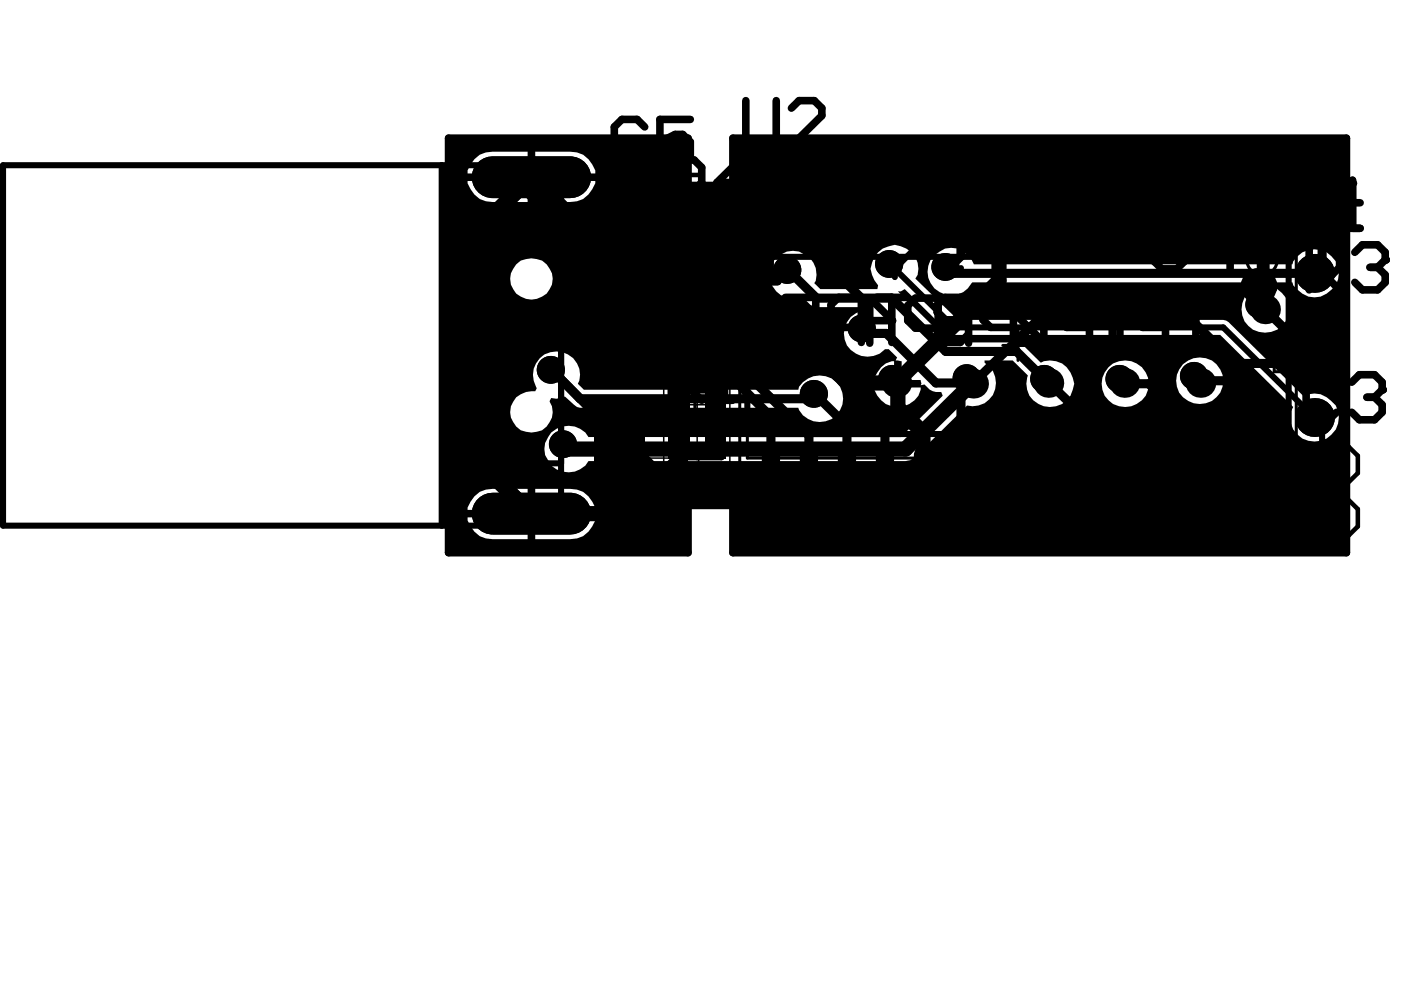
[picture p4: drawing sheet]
<svg xmlns="http://www.w3.org/2000/svg" width="47mm" height="33mm" viewBox="0 0 47 33" stroke-linecap="round" stroke-linejoin="round" font-family="sans-serif">
<g fill="none" stroke="#000" stroke-width=".05">
<path d="M.1 5.5h18.5v12h-18.5zM14.7 5.5v12M14.8 5.5v12M20.2 6.2h3v1.5h-3zM20.2 15.2h3v1.5h-3zM21.2 16h1M21.2 7h1M21.7 6.5v1M21.7 15.5v1M22.1 8.9v-1.3h2.2v1.3h-2.6v1.3h2.6v1.2h-2.2v-1.2M22.1 12.8h2.2v2.6h-2.2zM22.1 14.1h2.2"/>
<path d="M22.3 9.5h1M22.7 14.7h1M22.7 8.2h1M22.7 13.5h1M22.7 10.8h1M22.8 9v1M23.2 7.7v1M23.2 10.3v1M23.2 13v.9M23.2 14.2v1M23.9 8.9v1.3M43.2 14.7h1.5v3h-1.5z"/>
<path d="M43.2 5.2h1.5v3h-1.5zM43.3 10.4h1.3v2.2h-1.3zM43.4 11.5h1M43.5 16.2h.9M43.5 6.7h.9M43.9 6.3v.9M43.9 11v1M43.9 15.8v.9"/>
</g>
<g fill="none" stroke="#000" stroke-width=".1">
<path d="M20.9 15.6h1.6v.8h-1.6zM20.9 6.6h1.6v.8h-1.6zM21.6 16.5h.2M21.6 15.5h.2M21.6 6.7v.6M21.6 15.7v.6M21.6 6.5h.2M21.6 7.5h.2M21.8 6.7v.6M21.8 15.7v.6M22.3 11.9v.7h.4M22.3 13.6h.3l.1-.1v-.2l-.1-.1h-.3v.6"/>
<path d="M22.4 11.7h.3M22.5 10.4h.5l-.5 .5v.1l.1 .1h.2l.2-.1M22.5 13.6l.2 .2M22.6 12.4h.1M22.6 11.7v.7M22.7 12.3l-.1 .1M22.9 11.8l.1-.1h.4v.7h-.4l-.1-.1zM23 11.9h.3l.1 .1v.5l-.1 .1h-.3zM23 13.8h.2M23 9.1v.7l.4-.3h-.5M23.1 13.2h.1M23.1 13.2v.6"/>
<path d="M23.1 13.2l-.1 .1M23.2 10.4l.2 .2M23.6 11.7h.5v.7M23.6 9.1l.2 .3M23.7 12l.1-.1h.2l.1 .1v.1l-.4 .5h.4M23.7 10.4v.7h-.4l-.1-.1v-.3l.1-.1h.4M24.1 9.1v.7h-.4l-.1-.1v-.2l.1-.1h.4M24.6 5.6h18.5v11.7h-18.5zM24.8 7.7h18v7.5h-18zM33.3 11.5h1M33.8 11v1M42.6 11.2h.1"/>
<path d="M42.6 11.2l-.2 .1v.3l.1 .1M42.6 11.2l.1 .1M42.7 11.3l.1-.1 .3 .1v.3l-.2 .1M42.7 11.3v.2M42.8 12.4v-.4l-.1-.1h-.2l-.1 .1v.4h.7M43.1 11.9l-.3 .2M43.4 6.6v.2M43.4 16.1v.2M43.5 15.5h.8v1.5h-.8zM43.5 6h.8v1.5h-.8zM43.6 16.1h.6M43.6 16.3h.6"/>
<path d="M43.6 6.8h.6M43.6 6.6h.6M44.4 6.6v.2M44.4 16.1v.2"/>
<circle cx="42" cy="8.6" r=".5"/>
</g>
<g fill="none" stroke="#000" stroke-width=".2">
<path d="M.1 5.5h18.5v12h-18.5zM14.7 5.5v12M14.8 5.5v12M18.6 7.6h-2.9v7.8h2.9M22 9.1h1.6v.9h-1.6zM22.3 7.8h1.7v.9h-1.7zM22.3 10.3h1.7v1h-1.7zM22.3 13h1.7v.9h-1.7zM22.3 14.3h1.7v.9h-1.7zM24.8 8.5h18v5.9h-18zM29.7 8.9l2 2h9l3 3M29.7 8.9v.3"/>
<path d="M30.7 7v1l-1 .9M31.9 8.9l-.2 .2M43.5 10.7h.9v1.6h-.9zM43.9 14.2v1.3"/>
</g>
<g fill="#000">
<path d="M21.4 15.4h.2v.9l.3-.2v.2l-.4 .2h-.1zM22.2 15.5l.4-.1a.56 .56 0 0 1 .5 .8 .56 .56 0 0 1-1 .1v-.1h.2a.37 .37 0 0 0 .5 .2 .37 .37 0 0 0 .1-.6 .34 .34 0 0 0-.3-.3 .34 .34 0 0 0-.4 .3h-.1zM43.4 7.3l.3-.2v.2a.37 .37 0 0 0-.1 .5 .37 .37 0 0 0 .5 .1 .34 .34 0 0 0 .3-.3 .34 .34 0 0 0-.3-.3l.1-.2a.53 .53 0 0 1 .3 .8 .53 .53 0 0 1-.8 .2 .55 .55 0 0 1-.3-.8z"/>
<path d="M43.4 6.4h.7v-.2h.2v.2h.3v.1h-.3v.5h-.2l-.7-.5zM43.6 6.5l.5 .4v-.4z"/>
<path d="M14.9 4.6h8v1.6h1.5v-1.5l.1-.1h20.3v13.8h-20.4v-1.5h-1.5v1.5h-8zM17.8 5v.8h2v-.1a.88 .88 0 0 0-.8-.7zM15.8 5.3l-.3 .5h2v-.8l-1.4 .1zM17.8 6v.7h1.2a.83 .83 0 0 0 .8-.7zM15.5 6v.1a.88 .88 0 0 0 .9 .6h1.1v-.7zM18.3 14.4a.79 .79 0 0 0 .1 1.2 .79 .79 0 0 0 1.2-.3h10.5l.3-.1 1.7-1.7a.78 .78 0 0 0 1-.5 .78 .78 0 0 0-.4-.9v-.1h1l.5 .5a.78 .78 0 0 0 .6 1.1 .78 .78 0 0 0 .9-.9 .78 .78 0 0 0-1.1-.6l-.6-.6-.2-.1h-2.2l-1.8-1.7 .3-.1 1.5 1.5h9l2.4 2.4a.79 .79 0 0 0 .6 1.2 .79 .79 0 0 0 .9-.9 .79 .79 0 0 0-1.2-.6l-2.5-2.5-9-.1-1.4-1.3a.78 .78 0 0 0-.3-1 .78 .78 0 0 0-1 .1 .78 .78 0 0 0 .1 1.1v.1h-1.9l-.2-.2a.78 .78 0 0 0-.6-1 .78 .78 0 0 0-.9 .8 .78 .78 0 0 0 1 .6l.3 .3 .2 .1h1.6v.1a.78 .78 0 0 0-.5 1.2 .78 .78 0 0 0 1.2 .1h.1l.3 .3v.1h.2v.6h.6v.2h.1a.55 .55 0 0 0 .6 .2v.2l-1.4 1.3h-10.3a.79 .79 0 0 0-1.3-.1zM31.1 8.5a.78 .78 0 0 0 .1 1.2 .78 .78 0 0 0 1.1-.3h9.7v.1a.78 .78 0 0 0-.6 1.2 .78 .78 0 0 0 1.3 0 .78 .78 0 0 0-.6-1.2v-.1h.9a.8 .8 0 0 0 1.2 .3 .8 .8 0 0 0 0-1.2 .8 .8 0 0 0-1.2 .3h-10.6a.77 .77 0 0 0-1.3-.3zM17 9.3a.7 .7 0 0 0 1.4 0 .7 .7 0 0 0-1.4 0zM29.3 12.2l-.2 .4h.6v-.6zM17.9 11.9a.81 .81 0 0 0-.1 1v.1a.7 .7 0 0 0-.8 .8 .7 .7 0 0 0 .9 .6 .7 .7 0 0 0 .4-1.1v-.1h.5l.5 .4h7.2a.78 .78 0 0 0 1.2 .3 .78 .78 0 0 0 0-1.3 .78 .78 0 0 0-1.2 .4h-7.1l-.2-.2a.77 .77 0 0 0-.3-1 .77 .77 0 0 0-1 .1zM39.1 12.7a.8 .8 0 0 0 1.6 0 .8 .8 0 0 0-1.6 0zM30 12.9v.6a.73 .73 0 0 0 .6-.6zM29.1 12.9v.1a.89 .89 0 0 0 .6 .5v-.6zM36.6 12.8a.8 .8 0 0 0 1.6 0 .8 .8 0 0 0-1.6 0zM17.8 16.3v.7h2v-.1a.88 .88 0 0 0-.8-.6zM15.8 16.5l-.3 .5h2v-.7h-1.4zM17.8 17.2v.7h1.2a.83 .83 0 0 0 .8-.7zM15.5 17.2v.1a.88 .88 0 0 0 .9 .6h1.1v-.7z"/>
<circle cx="18.3" cy="12.3" r=".46"/>
<circle cx="18.7" cy="14.8" r=".46"/>
<circle cx="20.6" cy="7.2" r=".24"/>
<circle cx="20.6" cy="15.8" r=".24"/>
<circle cx="20.6" cy="6.8" r=".24"/>
<circle cx="20.6" cy="16.2" r=".24"/>
<circle cx="21.2" cy="16.2" r=".24"/>
<circle cx="21.2" cy="7.2" r=".24"/>
<circle cx="21.2" cy="6.8" r=".24"/>
<circle cx="21.2" cy="15.8" r=".24"/>
<circle cx="22.2" cy="16.2" r=".24"/>
<circle cx="22.2" cy="6.8" r=".24"/>
<circle cx="22.2" cy="15.8" r=".24"/>
<circle cx="22.2" cy="7.2" r=".24"/>
<circle cx="22.8" cy="16.2" r=".24"/>
<circle cx="22.8" cy="6.8" r=".24"/>
<circle cx="22.8" cy="15.8" r=".24"/>
<circle cx="22.8" cy="7.2" r=".24"/>
<circle cx="22.9" cy="12.5" r=".15"/>
<circle cx="26.2" cy="9" r=".46"/>
<circle cx="27.1" cy="13.1" r=".46"/>
<circle cx="28.6" cy="10.9" r=".46"/>
<circle cx="29.6" cy="8.8" r=".46"/>
<circle cx="29.7" cy="12.6" r=".46"/>
<circle cx="29.8" cy="12.7" r=".49"/>
<circle cx="31.4" cy="8.9" r=".46"/>
<circle cx="32.1" cy="12.6" r=".46"/>
<circle cx="32.3" cy="12.8" r=".49"/>
<circle cx="34.7" cy="12.6" r=".46"/>
<circle cx="34.8" cy="12.7" r=".49"/>
<circle cx="37.2" cy="12.6" r=".46"/>
<circle cx="37.4" cy="12.7" r=".49"/>
<circle cx="39.7" cy="12.5" r=".46"/>
<circle cx="39.9" cy="12.7" r=".49"/>
<circle cx="41.9" cy="10.1" r=".46"/>
<circle cx="42" cy="10.3" r=".49"/>
<circle cx="43.7" cy="13.9" r=".64"/>
<circle cx="43.7" cy="9.1" r=".64"/>
<circle cx="43.7" cy="7.3" r=".24"/>
<circle cx="43.7" cy="17.3" r=".24"/>
<circle cx="43.7" cy="15.2" r=".24"/>
<circle cx="43.7" cy="15.7" r=".24"/>
<circle cx="43.7" cy="7.8" r=".24"/>
<circle cx="43.7" cy="6.2" r=".24"/>
<circle cx="43.7" cy="5.7" r=".24"/>
<circle cx="43.7" cy="16.8" r=".24"/>
<circle cx="44.2" cy="15.7" r=".24"/>
<circle cx="44.2" cy="7.8" r=".24"/>
<circle cx="44.2" cy="7.3" r=".24"/>
<circle cx="44.2" cy="15.2" r=".24"/>
<circle cx="44.2" cy="6.2" r=".24"/>
<circle cx="44.2" cy="16.8" r=".24"/>
<circle cx="44.2" cy="5.7" r=".24"/>
<circle cx="44.2" cy="17.3" r=".24"/>
</g>
<path d="M21.5 6.1l-.3-.3h-.6l-.3 .3v1.2l.3 .3h.6l.3-.3M23.3 5.8h-1.2v.9l.6-.3h.3l.3 .3v.6l-.3 .3h-.6l-.3-.3M43.6 16l-.3-.3v-.5l.3-.3h1.2l.3 .3v.5l-.3 .3M43.6 16.6l-.3 .3v.6l.3 .3h.3l.3-.3M44.2 17.5l.4 .3M44.2 17.2v.3M44.6 17.8h.1M44.8 16.6l.3 .3v.6l-.3 .3h-.2" fill="none" stroke="#000" stroke-width=".15"/>
<path d="M22 9.1h1.6v.9h-1.6zM22.3 7.8h1.7v.9h-1.7zM22.3 10.3h1.7v1h-1.7zM22.3 13h1.7v.9h-1.7zM22.3 14.3h1.7v.9h-1.7zM43.5 10.7h.9v1.6h-.9z" fill="none" stroke="#000" stroke-width=".03"/>
<g fill="none" stroke="#000" stroke-width=".25">
<path d="M14.9 4.6h8v1.6h1.5v-1.6h20.4v13.8h-20.4v-1.6h-1.5v1.6h-8zM21.4 4.2l-.2-.2h-.5l-.3 .2v1l.3 .3h.5l.2-.3M21.7 15.5l-.2-.3h-.6l-.2 .3v1l.2 .2h.6l.2-.2M21.9 7.6h.8l.2-.3v-.5l-.2-.2h-.8v1.5M22.2 16.7h.5M22.3 6.3h.8l.2-.2v-.5l-.2-.3h-.8v1.5M22.3 7.9v1.5h1M22.3 10.5v2.8M22.3 11.8h.8l.2 .3v.5l-.2 .2h-.8M22.3 12h1M22.4 7.6l.5 .5M22.5 15.2h.1"/>
<path d="M22.5 15.2v1.5M22.5 15.2l-.3 .3M22.8 6.3l.5 .5M22.8 12.8l.5 .5M22.9 4h-1v.7l.5-.2h.3l.2 .2v.5l-.2 .3h-.5l-.3-.3M23.4 6.8l.3-.2h.5l.2 .2v.3l-1 1h1M23.8 10.5h.8l.2 .3v1l-.2 .2h-.8zM23.8 7.9h.8l.2 .2v1l-.2 .3h-.8zM23.8 13.3h.5M24.1 11.8h.1M24.1 11.8v1.5M24.1 11.8l-.3 .3"/>
<path d="M24.8 3.3v1.3l.2 .2h.5l.3-.2v-1.3M24.8 6.1h-1l.8-.8v1.5M25.3 10.8l.3-.3h.5l.3 .3v.2l-1.1 1h1.1M25.3 9.4h.6M25.6 7.9h.1M25.6 7.9v1.5M25.6 7.9l-.3 .2M26.1 9.9h1v.7l-.5-.2h-.2l-.3 .2v.5l.3 .3h.5l.2-.3M26.3 3.6l.3-.3h.5l.2 .3v.2l-1 1h1M28.6 10.9h-.7l-.3-.3v-.5l.3-.2h.7v1.5M28.7 10.7h1l-.8-.8v1.5M29.1 9.9h1"/>
<path d="M29.6 9.9v1.5M31.2 10.4h.1M31.2 10.1l.2-.2h.5l.3 .2M31.2 10.4l.2 .2M31.2 11.1l.2 .3h.5l.3-.3M31.2 10.9h-.8l-.2-.2v-.5l.2-.3h.8v1.5M31.4 10.6h.3M31.4 10.6l-.2 .3M31.7 9.9h1M32.2 9.9v1.5M33.7 10.9h-.8l-.2-.3v-.5l.2-.2h.8v1.5h1M33.7 10.4l1 1"/>
<path d="M34.4 9.9l.3 .2M34.7 9.9v1.5M35.2 9.9h-1.3l-.2 .2M36.2 10.9h-.7l-.3-.3v-.5l.3-.2h.7v1.5M36.7 9.9h1M37 9.9h.1M37 9.9l.2 .2M37 9.9v1.5M37.2 9.9v1.5h-.5M38.4 7.4l.5 .3 .5 .5M38.4 8.4l.2-.2h.8v.5l-.3 .2h-.5l-.2-.2zM38.7 10.9h-.7l-.3-.3v-.5l.3-.2h.7v1.5"/>
<path d="M39.2 9.9h1.1M39.7 9.9v1.5M40.9 8.4h-.8l-.2-.2v-.5l.2-.3h.8v1.5M41.4 7.4h1M41.9 7.4v1.5M43.2 6.1v.2l.5 .5M43.5 9.1h.8l.2-.2v-.5l-.2-.3h-.8v1.5M43.7 6.2l-.3-.2h-.5l-.2 .2v1l.2 .3h.5l.3-.3M43.7 6.8v.8M44 9.1l.5 .5M44.2 6.1v.2l-.5 .5M44.4 12.7l-.2-.2h-.5l-.3 .2v1l.3 .3h.5l.2-.3"/>
<path d="M44.7 7.6h.5M44.9 12.7l.3-.2h.5l.2 .2v.3M45 6.1h.1M45 6.1l-.3 .2M45 8.4l.3-.3h.5l.2 .3v.2M45.2 6.7h-1l.8-.7v1.6M45.4 13.2h.3M45.5 8.9h.3M45.7 13.2l.2 .3v.2l-.2 .3h-.5l-.3-.3M45.8 8.9l.2 .2v.3l-.2 .2h-.5l-.3-.2M45.9 13h.1M45.9 13l-.2 .2"/>
<path d="M46 8.6h.1M46 8.6l-.2 .3"/>
<circle cx="42.9" cy="7" r=".13"/>
</g>
<g fill="none" stroke="#000" stroke-width=".3">
<path d="M18.9 14.9h1.7v.8M20.6 12.5h3.6l1.4 1.4v2.1M20.6 10.5l1.5 1.5h2.3l2.5 2.5v1.5M22.5 7h3.1M22.6 13.5h-3.1l-1-1 .8 .8h7.9l1 .9v1.8M23.3 9.5l-.4 .5v.2l-.5 .5M23.8 8.2h.6l.8 .9h1.2l.7 .8h2.5l1.8 1.8h2.4l1 1M23.8 13.5v1.2M23.8 10.7h2.2l3.4 3.4v1.9M26.9 7v1.2l1.9 1.9v1h.7l1.6 1.6h1.2M31.6 9.1h12.1M31.9 7v1.5l-.3 .3v.2"/>
<path d="M34.9 12.8l1.2 1.1h2.2l1.2 1.3v.8M37.4 12.8h.8l1 1h.6l1 .9v1.3M39.9 12.7h.9l1.2 1.2v2.1M42 7v3.3l.7 .6h1.2M43.9 7.5v1.3l-.2 .3M43.9 12.1h-2.8l-1.4-1.4h-5.3l-2.5 2.4v2.9"/>
</g>
<path d="M17.7 5.9l-1.5 1.5v8.2l1.5 1.5M17.7 5.9l1.2 1.2h3.7l5.7 5.6h1.5M17.7 5.9v.5l.6 .6h2.6M17.7 5.9l-1.5 1.4v8.4l1.5 1.4M20.6 7.3v.7h1.2l.2 .2h.6l-.5 .5v.8M22.5 16l-.4 .4v.5l-.2 .2h-4.2M22.6 14.7v1.2M32.3 12.7l-2.2 2.2h-11.2M43.9 6l-.7-.8h-9.6l-.4 .4v3.7l-3.4 3.4v.9l.9 .8v2.8l.4 .5h12.2l.6-.7" fill="none" stroke="#000" stroke-width=".51"/>
<path d="M16.4 17.1h2.6M16.4 5.9h2.6" fill="none" stroke="#000" stroke-width="1.4"/>
<g fill="#000">
<path d="M19.7 14.5h1.7v.8h-1.7z" fill-rule="evenodd"/>
<path d="M19.7 10.1h1.7v.8h-1.7z" fill-rule="evenodd"/>
<path d="M19.8 12.1h1.7v.8h-1.7z" fill-rule="evenodd"/>
<path d="M19.8 7.6h1.7v.8h-1.7z" fill-rule="evenodd"/>
<path d="M20.4 6.8l.3-.3h.5l.2 .3v.4l-.2 .3h-.5l-.3-.3z" fill-rule="evenodd"/>
<path d="M20.4 15.7l.3-.2h.5l.2 .2v.5l-.2 .2h-.5l-.3-.2z" fill-rule="evenodd"/>
<path d="M22.2 14.2h.7v1h-.7z" fill-rule="evenodd"/>
<path d="M22.2 13h.7v.9h-.7z" fill-rule="evenodd"/>
<path d="M22 6.7l.2-.2h.5l.3 .2v.5l-.3 .2h-.5l-.2-.2z" fill-rule="evenodd"/>
<path d="M21.8 9h.7v1h-.7z" fill-rule="evenodd"/>
<path d="M22 15.8l.2-.3h.5l.3 .3v.4l-.3 .3h-.5l-.2-.3z" fill-rule="evenodd"/>
<path d="M22.2 10.3h.7v1h-.7z" fill-rule="evenodd"/>
<path d="M22.2 7.7h.7v1h-.7z" fill-rule="evenodd"/>
<path d="M23.4 14.2h.7v1h-.7z" fill-rule="evenodd"/>
<path d="M23.4 13h.7v.9h-.7z" fill-rule="evenodd"/>
<path d="M23 9h.7v1h-.7z" fill-rule="evenodd"/>
<path d="M23.4 10.3h.7v1h-.7z" fill-rule="evenodd"/>
<path d="M23.4 7.7h.7v1h-.7z" fill-rule="evenodd"/>
<path d="M43.4 11.7h1v.7h-1z" fill-rule="evenodd"/>
<path d="M43.5 10.5h.9v.7h-.9z" fill-rule="evenodd"/>
<path d="M43.5 7.2l.2-.2h.5l.2 .2v.6l-.2 .2h-.5l-.2-.2z" fill-rule="evenodd"/>
<path d="M43.5 5.7l.2-.2h.5l.2 .2v.5l-.2 .3h-.5l-.2-.3z" fill-rule="evenodd"/>
<path d="M43.5 16.8l.2-.3h.5l.2 .3v.5l-.2 .2h-.5l-.2-.2z" fill-rule="evenodd"/>
<path d="M43.5 15.2l.2-.2h.5l.2 .2v.5l-.2 .2h-.5l-.2-.2z" fill-rule="evenodd"/>
</g>
<g fill="none" stroke="#000" stroke-width=".61">
<path d="M25.6 6.2v1.6M25.6 15.1v1.7M26.9 6.2v1.6M26.9 15.1v1.7M28.2 6.2v1.6M28.2 15.1v1.7M29.4 6.2v1.6M29.4 15.1v1.7M30.7 6.2v1.6M30.7 15.1v1.7M31.9 6.2v1.6M31.9 15.1v1.7"/>
<path d="M33.2 6.2v1.6M33.2 15.1v1.7M34.5 6.2v1.6M34.5 15.1v1.7M35.7 6.2v1.6M35.7 15.1v1.7M37 6.2v1.6M37 15.1v1.7M38.3 6.2v1.6M38.3 15.1v1.7M39.5 6.2v1.6M39.5 15.1v1.7"/>
<path d="M40.8 6.2v1.6M40.8 15.1v1.7M42 6.2v1.6M42 15.1v1.7"/>
<circle cx="41.8" cy="9.5" r=".3"/>
</g>
<circle cx="20.6" cy="16.7" r=".3" fill="none" stroke="#000" stroke-width=".78"/>
</svg>
